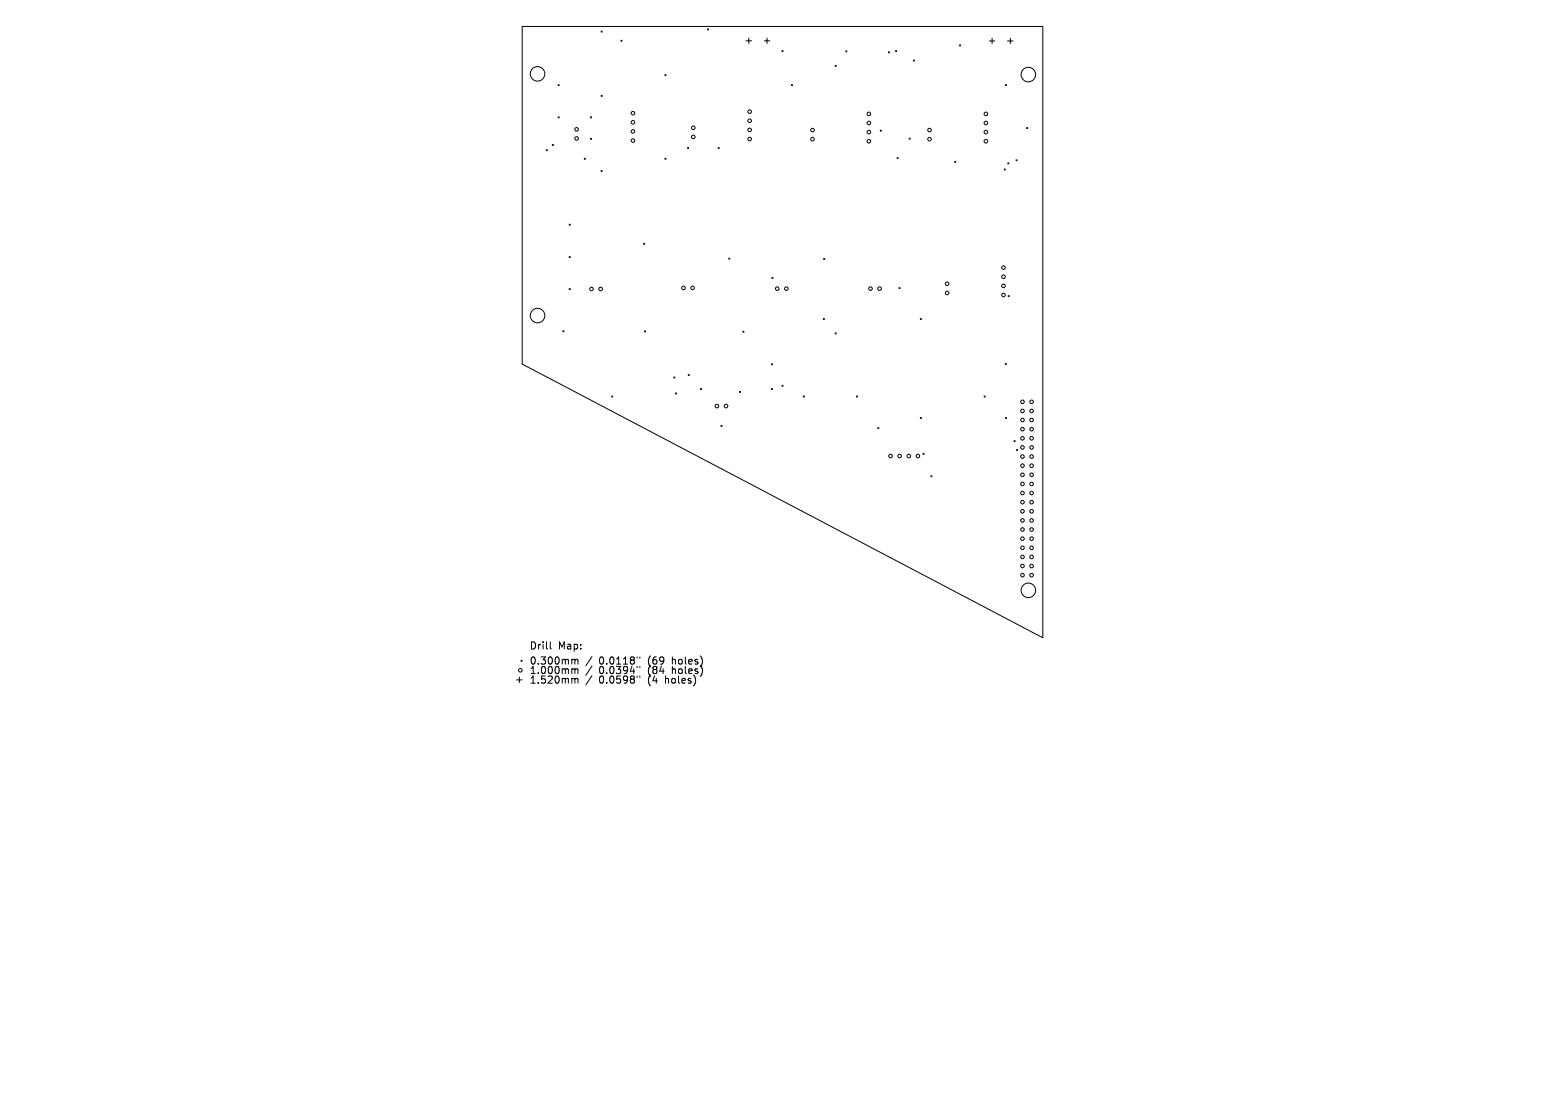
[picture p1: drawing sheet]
<svg xmlns="http://www.w3.org/2000/svg" width="297mm" height="210mm" viewBox="0 0 297 210" stroke-linecap="round" stroke-linejoin="round" font-family="sans-serif">
<defs><g id="words">
<g font-size="1.9">
<text x="100.4" y="123.4">Drill</text>
<text x="105.9" y="123.4">Map:</text>
<text x="100.4" y="126.3">0.300mm</text>
<text x="100.4" y="128">1.000mm</text>
<text x="100.4" y="129.9">1.520mm</text>
<text x="113.7" y="126.3">0.0118&quot;</text>
<text x="113.7" y="128">0.0394&quot;</text>
<text x="113.7" y="129.9">0.0598&quot;</text>
<text x="123" y="126.3">(69</text>
<text x="123" y="128">(84</text>
<text x="123" y="129.9">(4</text>
<text x="126.4" y="129.9">holes)</text>
<text x="127.7" y="126.3">holes)</text>
<text x="127.7" y="128">holes)</text>
</g>
</g></defs>
<g fill="none" stroke="#000" stroke-width=".19">
<path d="M99.1 5h98.8v116l-98.8-51.9zM105.9 16l.2 .3M106.1 16l-.2 .3M114.1 5.9l.2 .2M114.1 18.1l.2 .2M114.3 5.9l-.2 .2M114.3 18.1l-.2 .2M117.8 7.6l.2 .2M118 7.6l-.2 .2M126.2 14.1l.2 .3M126.4 14.1l-.2 .3M134.3 5.5l.2 .2"/>
<path d="M134.5 5.5l-.2 .2M141.6 7.7h1M142.1 7.2v1.1M145 7.7h1.1M145.6 7.2v1.1M148.4 9.6l.2 .2M148.6 9.6l-.2 .2M150.2 16l.2 .3M150.4 16l-.2 .3M158.5 12.4l.2 .2M158.7 12.4l-.2 .2M160.5 9.7l.2 .2"/>
<path d="M160.7 9.7l-.2 .2M168.6 9.8l.2 .2M168.8 9.8l-.2 .2M170 9.6l.2 .2M170.2 9.6l-.2 .2M173.3 11.4l.2 .2M173.5 11.4l-.2 .2M182.1 8.5l.2 .2M182.3 8.5l-.2 .2M187.8 7.8h1M188.3 7.3v1M190.8 16l.2 .3"/>
<path d="M191 16l-.2 .3M191.2 7.8h1.1M191.7 7.3v1M103.7 28.4l.2 .2M103.9 28.4l-.2 .2M104.8 27.4l.2 .2M105 27.4l-.2 .2M105.9 22.2l.2 .2M106.1 22.2l-.2 .2M110.9 30l.2 .2M111.1 30l-.2 .2M112.1 22.2l.2 .2"/>
<path d="M112.1 26.2l.2 .2M112.3 22.2l-.2 .2M112.3 26.2l-.2 .2M114.1 32.3l.2 .2M114.3 32.3l-.2 .2M126.2 30l.2 .2M126.4 30l-.2 .2M130.5 28l.2 .2M130.7 28l-.2 .2M136.3 28l.2 .2M136.5 28l-.2 .2M167.1 24.7l.2 .2"/>
<path d="M167.3 24.7l-.2 .2M170.2 29.9l.2 .2M170.4 29.9l-.2 .2M172.5 26.2l.2 .2M172.7 26.2l-.2 .2M181.2 30.6l.2 .2M181.4 30.6l-.2 .2M190.6 32.1l.2 .2M190.8 32.1l-.2 .2M191.3 30.9l.2 .2M191.5 30.9l-.2 .2M192.8 30.3l.2 .2"/>
<path d="M193 30.3l-.2 .2M194.8 24.2l.2 .2M195 24.2l-.2 .2M108 42.5l.2 .2M108 48.7l.2 .2M108 54.8l.2 .2M108.2 42.5l-.2 .2M108.2 48.7l-.2 .2M108.2 54.8l-.2 .2M122.2 46.2l.2 .2M122.4 46.2l-.2 .2M138.3 49l.2 .2"/>
<path d="M138.5 49l-.2 .2M146.5 52.6l.2 .2M146.7 52.6l-.2 .2M156.3 49l.2 .2M156.5 49l-.2 .2M170.6 54.6l.2 .2M170.8 54.6l-.2 .2M191.3 56.1l.2 .2M191.5 56.1l-.2 .2M106.8 62.7l.2 .2M107 62.7l-.2 .2M116.1 75.1l.2 .2"/>
<path d="M116.3 75.1l-.2 .2M122.3 62.8l.2 .2M122.5 62.8l-.2 .2M127.9 71.5l.2 .2M128.1 71.5l-.2 .2M128.2 74.5l.2 .2M128.4 74.5l-.2 .2M130.6 71l.2 .3M130.8 71l-.2 .3M132.9 73.7l.2 .2M133.1 73.7l-.2 .2M140.3 74.3l.2 .2"/>
<path d="M140.5 74.3l-.2 .2M141 62.8l.2 .2M141.2 62.8l-.2 .2M146.4 69l.2 .2M146.4 73.7l.2 .2M146.6 69l-.2 .2M146.6 73.7l-.2 .2M148.4 73.1l.2 .2M148.6 73.1l-.2 .2M152.4 75.1l.2 .2M152.6 75.1l-.2 .2M156.2 60.4l.2 .2"/>
<path d="M156.4 60.4l-.2 .2M158.5 63.2l.2 .2M158.7 63.2l-.2 .2M162.5 75.1l.2 .2M162.7 75.1l-.2 .2M174.6 60.4l.3 .2M174.6 79.2l.3 .2M174.9 60.4l-.3 .2M174.9 79.2l-.3 .2M186.8 75.1l.2 .2M187 75.1l-.2 .2M190.8 69l.2 .2"/>
<path d="M190.8 79.2l.2 .2M191 69l-.2 .2M191 79.2l-.2 .2M136.8 80.7l.2 .2M137 80.7l-.2 .2M166.6 81.1l.2 .2M166.8 81.1l-.2 .2M175.2 86l.2 .2M175.4 86l-.2 .2M176.7 90.3l.2 .2M176.9 90.3l-.2 .2M192.4 83.6l.2 .2"/>
<path d="M192.6 83.6l-.2 .2M192.9 85.3l.2 .2M193.1 85.3l-.2 .2M98 129h1.1M98.6 128.5v1M98.9 125.3l.2 .2M99.1 125.3l-.2 .2M104.4 121.8v1.1l.2 .2M108.7 125.1l.4 .2M108.7 126.9l.4 .2M108.7 128.7l.4 .2M109.1 125.3l.2-.2h.3l.1 .9"/>
<path d="M109.1 125.3v.7M109.1 127.1v.7M109.1 128.9v.7M109.1 127.1l.2-.2h.3l.1 .9M109.1 128.9l.2-.2 .3 .1 .1 .8M112.3 124.6l-1.1 1.7M112.3 126.4l-1.1 1.7M112.3 128.2l-1.1 1.7M120.9 124.6v.3M120.9 126.4v.3M120.9 128.2v.3M121.4 124.6v.3"/>
<path d="M121.4 126.4v.3M121.4 128.2v.3"/>
<circle cx="102" cy="14" r="1.38"/>
<circle cx="195.2" cy="14.1" r="1.38"/>
<circle cx="109.4" cy="24.5" r=".34"/>
<circle cx="109.4" cy="26.3" r=".34"/>
<circle cx="120.1" cy="26.7" r=".34"/>
<circle cx="120.1" cy="24.9" r=".34"/>
<circle cx="120.1" cy="23.2" r=".34"/>
<circle cx="120.1" cy="21.5" r=".34"/>
<circle cx="131.6" cy="26" r=".34"/>
<circle cx="131.6" cy="24.2" r=".34"/>
<circle cx="142.3" cy="22.9" r=".34"/>
<circle cx="142.3" cy="24.6" r=".34"/>
<circle cx="142.3" cy="26.4" r=".34"/>
<circle cx="142.3" cy="21.2" r=".34"/>
<circle cx="154.2" cy="24.7" r=".34"/>
<circle cx="154.2" cy="26.4" r=".34"/>
<circle cx="164.9" cy="21.6" r=".34"/>
<circle cx="164.9" cy="23.3" r=".34"/>
<circle cx="164.9" cy="26.8" r=".34"/>
<circle cx="164.9" cy="25.1" r=".34"/>
<circle cx="176.4" cy="24.7" r=".34"/>
<circle cx="176.4" cy="26.4" r=".34"/>
<circle cx="187.1" cy="21.6" r=".34"/>
<circle cx="187.1" cy="23.3" r=".34"/>
<circle cx="187.1" cy="26.8" r=".34"/>
<circle cx="187.1" cy="25.1" r=".34"/>
<circle cx="102" cy="59.9" r="1.38"/>
<circle cx="112.3" cy="54.8" r=".34"/>
<circle cx="114" cy="54.8" r=".34"/>
<circle cx="129.7" cy="54.6" r=".34"/>
<circle cx="131.4" cy="54.6" r=".34"/>
<circle cx="147.5" cy="54.8" r=".34"/>
<circle cx="149.2" cy="54.8" r=".34"/>
<circle cx="165.2" cy="54.8" r=".34"/>
<circle cx="166.9" cy="54.8" r=".34"/>
<circle cx="179.7" cy="55.6" r=".34"/>
<circle cx="179.7" cy="53.8" r=".34"/>
<circle cx="190.4" cy="56" r=".34"/>
<circle cx="190.4" cy="54.2" r=".34"/>
<circle cx="190.4" cy="50.8" r=".34"/>
<circle cx="190.4" cy="52.5" r=".34"/>
<circle cx="136" cy="77" r=".34"/>
<circle cx="137.8" cy="77" r=".34"/>
<circle cx="194" cy="76.2" r=".34"/>
<circle cx="194" cy="78" r=".34"/>
<circle cx="194" cy="79.7" r=".34"/>
<circle cx="195.8" cy="76.2" r=".34"/>
<circle cx="195.8" cy="78" r=".34"/>
<circle cx="195.8" cy="79.7" r=".34"/>
<circle cx="169" cy="86.5" r=".34"/>
<circle cx="170.7" cy="86.5" r=".34"/>
<circle cx="172.5" cy="86.5" r=".34"/>
<circle cx="174.2" cy="86.5" r=".34"/>
<circle cx="194" cy="98.7" r=".34"/>
<circle cx="194" cy="83.2" r=".34"/>
<circle cx="194" cy="97" r=".34"/>
<circle cx="194" cy="90.1" r=".34"/>
<circle cx="194" cy="91.8" r=".34"/>
<circle cx="194" cy="84.9" r=".34"/>
<circle cx="194" cy="81.4" r=".34"/>
<circle cx="194" cy="95.3" r=".34"/>
<circle cx="194" cy="88.3" r=".34"/>
<circle cx="194" cy="86.6" r=".34"/>
<circle cx="194" cy="93.5" r=".34"/>
<circle cx="195.8" cy="90.1" r=".34"/>
<circle cx="195.8" cy="83.2" r=".34"/>
<circle cx="195.8" cy="98.7" r=".34"/>
<circle cx="195.8" cy="97" r=".34"/>
<circle cx="195.8" cy="91.8" r=".34"/>
<circle cx="195.8" cy="84.9" r=".34"/>
<circle cx="195.8" cy="81.4" r=".34"/>
<circle cx="195.8" cy="88.3" r=".34"/>
<circle cx="195.8" cy="95.3" r=".34"/>
<circle cx="195.8" cy="86.6" r=".34"/>
<circle cx="195.8" cy="93.5" r=".34"/>
<circle cx="194" cy="103.9" r=".34"/>
<circle cx="194" cy="105.6" r=".34"/>
<circle cx="194" cy="107.4" r=".34"/>
<circle cx="194" cy="100.5" r=".34"/>
<circle cx="194" cy="102.2" r=".34"/>
<circle cx="194" cy="109.1" r=".34"/>
<circle cx="195.2" cy="112" r="1.38"/>
<circle cx="195.8" cy="103.9" r=".34"/>
<circle cx="195.8" cy="105.6" r=".34"/>
<circle cx="195.8" cy="100.5" r=".34"/>
<circle cx="195.8" cy="107.4" r=".34"/>
<circle cx="195.8" cy="109.1" r=".34"/>
<circle cx="195.8" cy="102.2" r=".34"/>
<circle cx="98.7" cy="127.2" r=".34"/>
</g>
<use href="#words"/>
</svg>
